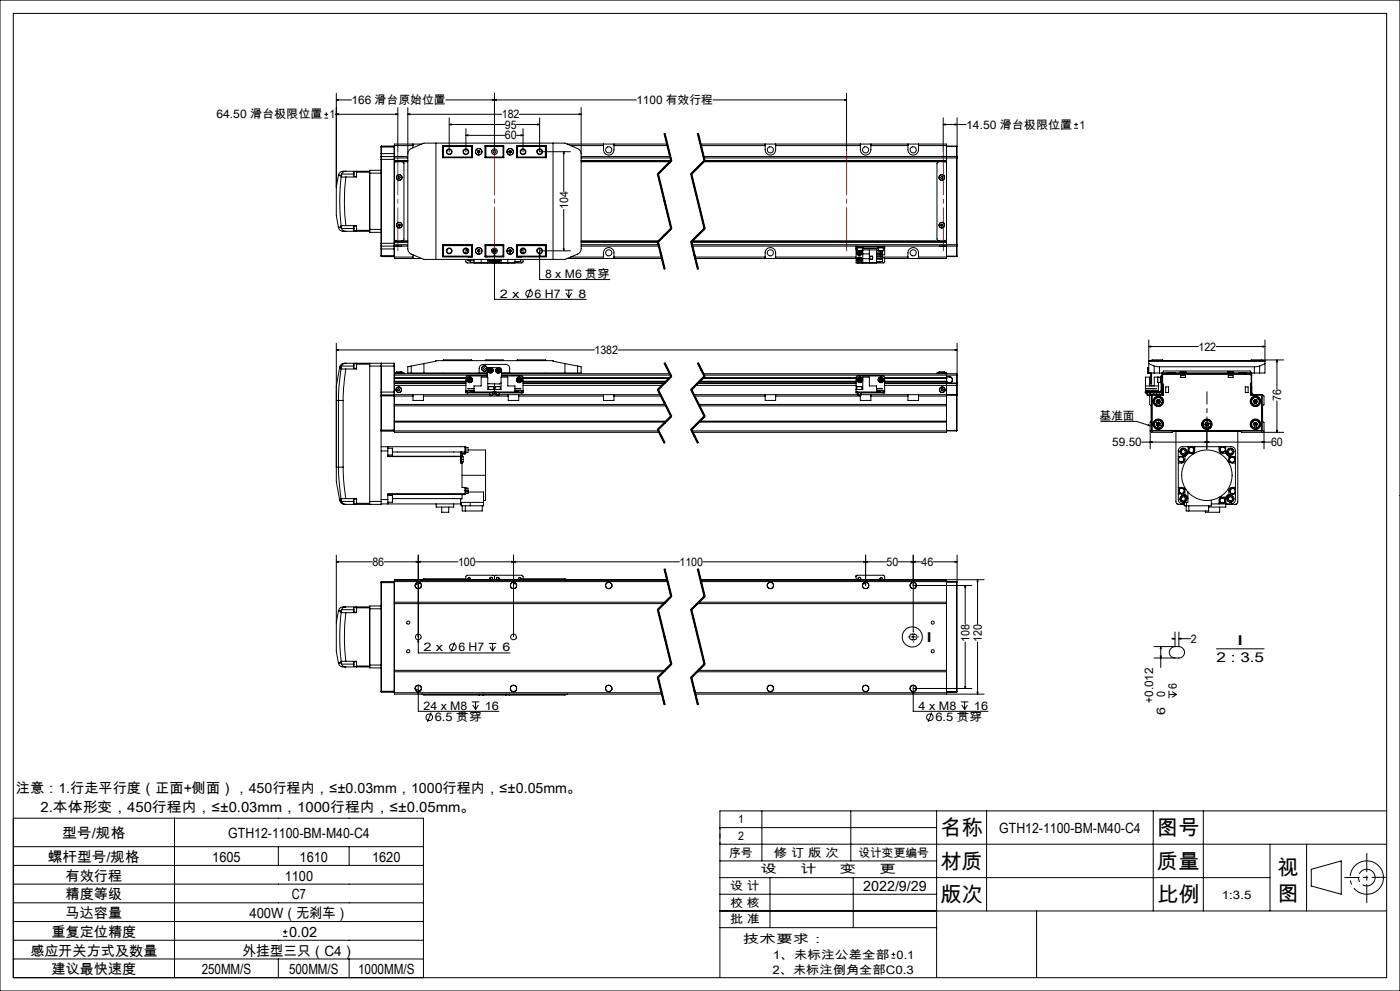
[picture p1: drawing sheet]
<svg xmlns="http://www.w3.org/2000/svg" width="420mm" height="297mm" viewBox="0 0 420 297" stroke-linecap="round" stroke-linejoin="round" font-family="sans-serif">
<defs><g id="words">
<g font-size="6.3">
<text x="282.1" y="250.3">名称</text>
<text x="347.1" y="250.3">图号</text>
<text x="282.1" y="260.3">材质</text>
<text x="347.1" y="260.3">质量</text>
<text x="383.3" y="262.1">视</text>
<text x="383.3" y="269.9">图</text>
<text x="282.1" y="270.3">版次</text>
<text x="347.1" y="270.3">比例</text>
</g>
<g font-size="4.2">
<text x="4.8" y="237.6">注意：1.行走平行度（正面+侧面），450行程内，≤±0.03mm，1000行程内，≤±0.05mm。</text>
<text x="12.2" y="243.3">2.本体形变，450行程内，≤±0.03mm，1000行程内，≤±0.05mm。</text>
<text x="18.6" y="251.3">型号/规格</text>
<text x="68.5" y="251.3">GTH12-1100-BM-M40-C4</text>
<text x="299.8" y="249.5">GTH12-1100-BM-M40-C4</text>
<text x="14.4" y="258.3">螺杆型号/规格</text>
<text x="19.7" y="263.9">有效行程</text>
<text x="63.7" y="258.3">1605</text>
<text x="85.5" y="263.9">1100</text>
<text x="89.9" y="258.3">1610</text>
<text x="111.7" y="258.3">1620</text>
<text x="19.7" y="269.5">精度等级</text>
<text x="87.6" y="269.5">C7</text>
<text x="259" y="267">2022/9/29</text>
<text x="19.7" y="275.2">马达容量</text>
<text x="74.9" y="275.2">400W（无刹车）</text>
<text x="15.5" y="280.8">重复定位精度</text>
<text x="86.7" y="280.8">0.02</text>
<text x="9.1" y="286.4">感应开关方式及数量</text>
<text x="72.7" y="286.4">外挂型三只（C4）</text>
<text x="15.5" y="292">建议最快速度</text>
<text x="60.5" y="292">250MM/S</text>
<text x="86.7" y="292">500MM/S</text>
<text x="107.4" y="292">1000MM/S</text>
</g>
<g font-size="4.1">
<text x="277.7" y="192.4">I</text>
<text x="371.1" y="193.3">I</text>
<text x="365" y="198.5">2 : 3.5</text>
</g>
<g font-size="3.5">
<text x="65" y="35.5">64.50 滑台极限位置 1</text>
<text x="105.5" y="31.2">166 滑台原始位置</text>
<text x="150.5" y="35.5">182</text>
<text x="190.9" y="31.2">1100 有效行程</text>
<text x="151.4" y="41.8">60</text>
<text x="151.4" y="38.6">95</text>
<text x="289.9" y="38.6">14.50 滑台极限位置 1</text>
<text x="170.4" y="62.7" transform="rotate(-90 170.4 62.7)">104</text>
<text x="163.5" y="83.3">8 x M6 贯穿</text>
<text x="149.9" y="89.2">2 x</text>
<text x="160.4" y="89.2">6 H7</text>
<text x="173.6" y="89.2">8</text>
<text x="178.3" y="106.1">1382</text>
<text x="359.5" y="105.1">122</text>
<text x="329.8" y="125.8">基准面</text>
<text x="384.4" y="120.1" transform="rotate(-90 384.4 120.1)">76</text>
<text x="333.7" y="133.7">59.50</text>
<text x="381.3" y="133.7">60</text>
<text x="111.7" y="169.6">86</text>
<text x="137.4" y="169.6">100</text>
<text x="203.9" y="169.6">1100</text>
<text x="266" y="169.6">50</text>
<text x="276.5" y="169.6">46</text>
<text x="127.1" y="195.2">2 x</text>
<text x="137.5" y="195.2">6 H7</text>
<text x="150.7" y="195.2">6</text>
<text x="290.9" y="192.4" transform="rotate(-90 290.9 192.4)">108</text>
<text x="294.5" y="192.4" transform="rotate(-90 294.5 192.4)">120</text>
<text x="357.2" y="192.7">2</text>
<text x="349.5" y="208.9" transform="rotate(-90 349.5 208.9)">0</text>
<text x="353" y="206.4" transform="rotate(-90 353 206.4)">6</text>
<text x="127.1" y="212.7">24 x M8</text>
<text x="145.5" y="212.7">16</text>
<text x="275.6" y="212.7">4 x M8</text>
<text x="292.2" y="212.7">16</text>
<text x="346" y="210.6" transform="rotate(-90 346 210.6)">+0.012</text>
<text x="349.5" y="214.2" transform="rotate(-90 349.5 214.2)">6</text>
<text x="130.4" y="216.2">6.5 贯穿</text>
<text x="280.6" y="216.2">6.5 贯穿</text>
<text x="221.4" y="246.8">1</text>
<text x="221.4" y="251.8">2</text>
<text x="218.8" y="256.8">序号</text>
<text x="232.2" y="256.8">修 订 版 次</text>
<text x="257.5" y="256.8">设计变更编号</text>
<text x="228.2" y="261.8">设</text>
<text x="240.1" y="261.8">计</text>
<text x="252" y="261.8">变</text>
<text x="263.9" y="261.8">更</text>
<text x="219.1" y="266.7">设 计</text>
<text x="366.6" y="269.3">1:3.5</text>
<text x="219.1" y="271.7">校 核</text>
<text x="219.1" y="276.7">批 准</text>
<text x="222.9" y="282.7">技术要求：</text>
<text x="231.8" y="287.3">1、未标注公差全部 0.1</text>
<text x="231.7" y="291.8">2、未标注倒角全部C0.3</text>
</g>
</g></defs>
<g fill="none" stroke="#000" stroke-width=".3">
<path d="M0 0h420v297h-420zM4 4h412v289h-412zM97.3 35.4h1.2M97.3 34.3h1.2M97.9 33.7v1.1M100.6 34.3h18.7M100.9 29.9l.6-.1v.3zM100.9 34.3l.6-.2v.3zM100.9 29.9h4.5M100.9 27.9v28.2M118.7 34.1l.6 .2-.6 .1zM119.3 32.2v13.3"/>
<path d="M122.3 34.3l.6-.2v.3zM122.3 32.2v42.4l.1 .6 .7 .8 4.1 1.7h42.3l4.3-1.9 .5-1.2v-42.4M122.3 34.3h28.2M134.8 37.3l.6-.2v.4zM134.8 37.3h16.6M134.8 35.3v10.2M139.8 38.6v6.9M147.7 29.8l.6 .1-.6 .2zM148.3 29.9l.6-.1v.3zM148.3 27.9v17.6M154.9 37.3h7M155.8 34.3h18.5"/>
<path d="M156.9 38.6v6.9M161.3 37.1l.6 .2-.6 .2zM161.9 35.3v10.2h9.2M173.7 34.1l.6 .2-.6 .1zM190.9 29.9h-57.2M199.4 40l2 8.2-4 4 4 16.3-4 4 2 8.1M199.5 40l2 8.1M209.4 40l2 8.2M209.5 40l2 8.1M213.9 29.9h40.1M253.4 29.8l.6 .1-.6 .2zM254 27.9v17.6"/>
<path d="M283 37.3l.6-.2v.4zM283 37.3h6.8M283 35.3v10.2M286.5 37.1l.6 .2-.6 .2zM287.1 35.3v11.8M322.3 38.4h1.1M322.3 37.3h1.1M322.8 36.8v1.1M100.9 56.1v8.5l.6 3.6M101.5 52.5h.1M101.5 52.5l.8 .1M101.5 52.5l-.6 3.6"/>
<path d="M102.3 52.6v.3M102.3 52.9a64.4 64.4 0 0 0 0 14.8M102.3 52.9l1.5 .2M102.4 52.2l-.1 .4M102.4 52.2h3.7M103.7 51.3h-.6a1.42 1.42 0 0 0-1.6 1.2M103.7 51.3l-.9 .3-.4 .6M103.7 51.3h7.2M103.8 53.1a62.9 62.9 0 0 0 0 14.5M106.1 52.2l.1 .7M106.2 51.5l-.1 .7M106.2 52.2v.7"/>
<path d="M106.2 51.5v.7M106.2 51.5h.8M106.2 52.9h.8M107 51.3v.3M107 51.6v1.5h-3.2M107 51.6h3.9M110.9 51.3v.3M110.9 51.6v17.4M110.9 51.9h3.4M114.3 47.8v4.1M114.3 51h-3.4v.3M114.3 47v.8"/>
<path d="M114.3 46v1M114.3 51.9v16.9M114.3 47.8h4M114.3 46h4M114.3 44.1h4M114.4 46.9v26.9M114.4 43.8v3.1M114.4 43.8l-.1 2.2M114.4 46.9h7.9M114.4 43.8h3.9M114.4 46.9l-.1 .1M118.3 46.9v26.9"/>
<path d="M118.3 43.8v3.1M118.3 46.9v.1M118.3 43.8h.1M118.3 46.9h.1M118.3 47v.8M118.3 47.8v25.1M118.3 48.1h4M118.3 43.6h5.6M118.3 47.3h4M118.8 46.9h1.7M119.6 52.9h.3l.2 .3-.2 .3h-.3l-.1-.3zM120.6 48.5l.6 .4v22.8l-.2 .3-.4 .2"/>
<path d="M122.3 48.5h-3.4l-.4 .1-.2 .4M122.3 46.1l.1-.7 .7-.7 4.1-1.8h42.3l4.1 1.8 .5 .5 .2 .9M123.9 43.2v1.1M126.5 43.2h-8.2v3.7M130.8 42.9v34.8M132.8 46.9h.1M132.8 43.7h8.9v3.6h-8.9zM132.9 43.8v3.5M132.9 43.8h8.8M132.9 43.8l.1 .1M133 43.9h8.5M133 47.1h8.5"/>
<path d="M133 43.9v3.2M133 47.1l-.1 .1h8.8M139.8 40.6l.6-.2v.3zM139.8 40.6h11.6M141.5 43.9l.1-.1v3.4l-.1-.1M141.5 43.9v3.2M143.3 45.3v.3M143.3 45.6l.3 .2M143.6 45.2l.3 .1M143.6 45.2l-.3 .1M143.9 45.3v.3M143.9 45.6l-.3 .2"/>
<path d="M145.5 43.7l.1 .1M145.5 43.7h5.6v3.6h-5.6zM145.5 43.8h5.6M145.5 47.2h5.6M145.6 43.8v3.4l.2-.1M145.6 43.8l.2 .1M145.8 43.9h5.1M145.8 47.1h5.1M145.8 43.9v3.2M150.9 43.9l.2-.1v3.4l-.2-.1M150.9 43.9v3.2M152.8 45.3v.3"/>
<path d="M152.8 45.6l.2 .2M153.1 45.2l.3 .1M153.1 45.2l-.3 .1M153.3 45.6l-.3 .2M153.4 45.3l-.1 .3M154.9 40.6h2M155 43.7h8.9v3.6h-8.9zM155 43.8h8.8M155.2 43.9l-.2-.1v3.4l.2-.1M155.2 43.9h8.4M155.2 47.1h8.4M155.2 43.9v3.2"/>
<path d="M155.6 43.7v.1M156.3 40.4l.6 .2-.6 .1zM163.6 43.9v3.2M163.6 47.1l.2 .1h-8.8M163.8 43.8v3.5M163.8 46.9h.1M163.8 43.8l-.2 .1M165.9 42.9v34.8M169.1 45.5l.2 .6h-.3zM169.1 45.5v11.9M170.1 43.2h30M171.2 43.6h9.8"/>
<path d="M174.3 48.5h26.7M174.3 46.9h26.7M174.3 48.1h27M174.3 47.3h26.9M181 43.2a3.2 3.2 0 0 0 .5 2.8 1.56 1.56 0 0 0 1.7 .4 1.56 1.56 0 0 0 1-1.5v-1.7M184.2 43.6h16M197.2 52.2l4 16.3M197.5 52.1l4 16.3M199.2 40l2 8.2M201.2 48l-4 4M201.5 48.3l-4 4M207.2 52.2l4 16.3"/>
<path d="M207.5 52.1l4 16.3M209.2 40l2 8.2M210.1 43.2h73.9v34.3h-18.6M210.3 43.6h19.3M211 46.9h75.9M211.1 48.5h72.3l.4 .1 .2 .4M211.1 47.3h75.8M211.2 48l-4 4M211.3 48.1h72.7M211.4 48.2l-4 4 4 16.3-4 4 2 8.1M211.5 48.3l-4 4M229.6 43.2v1.7a1.57 1.57 0 0 0 1.5 1.6 1.57 1.57 0 0 0 1.6-1.6v-1.7"/>
<path d="M232.7 43.6h25.4M258.1 43.2v1.7a1.59 1.59 0 0 0 1.6 1.6 1.59 1.59 0 0 0 1.6-1.6v-1.7M261.3 43.6h11.1M272.4 43.2a3.2 3.2 0 0 0 .4 2.8 1.58 1.58 0 0 0 1.8 .4 1.58 1.58 0 0 0 1-1.5v-1.7M275.6 43.6h8.4M281.7 48.5l-.4 .1-.2 .4v22.6l.2 .4 .4 .2M281.8 46.9h1.7M282.4 52.9h.4l.1 .4-.3 .2-.3-.1-.1-.3zM284 43.8h2.9M284 43.9h2.9M286.9 47.3h.2M286.9 46.9v.4"/>
<path d="M286.9 46.9l.2 .2M286.9 43.8l.2 .1h-.2M286.9 43.8v.1M286.9 43.9v3M286.9 47.3v26M287.1 47.1v.2M287.1 47.3v26M101.5 68.2a1.75 1.75 0 0 0 2.2 1.1M101.5 68.2h.1M102.3 68l.1 .5M102.3 68l-.8 .2M102.3 67.7v.3"/>
<path d="M102.4 68.5a1.35 1.35 0 0 0 1.3 .8M102.4 68.5h3.7M103.7 69.3h7.2M103.8 67.6l-1.5 .1M103.8 67.6h3.2v1.4M106.2 67.8h.1M106.1 69.1h.1M106.1 67.8v.7M106.1 68.5v.6M106.2 68.5v.7M106.2 67.8v.7M106.2 67.8h.8"/>
<path d="M106.2 69.2h.8M107 69v.3M107 69h3.9M110.9 69.3v.3h3.4M110.9 69v.3M110.9 68.8h3.4M114.3 68.8v4.1M114.3 72.9v.8M114.3 73.7v.9M114.3 74.6l.1 2.3M114.3 76.6h4M114.3 72.9h4"/>
<path d="M114.3 73.7l.1 .1M114.3 74.6h4M114.4 73.8v3.1M114.4 73.8h7.9M114.4 76.9h3.9M118.3 73.8v3.1M118.3 71.6l.5 .6h3.5M118.3 73.7h.1M118.3 72.9v.8M118.3 73.8v3.7h8.2M118.3 72.5h4M118.3 77h5.6"/>
<path d="M118.3 73.3h4M118.3 73.7v.1M118.3 76.8v.1M118.8 73.8h1.7M119.5 67.4l.2-.2 .3 .1 .1 .3-.3 .2-.3-.1zM123.9 76.4v1.1M132.8 73.8h.1M132.8 73.4h8.9v3.6h-8.9zM132.9 73.4v3.5M132.9 76.9h8.8M133 76.8h8.5M133 73.6v3.2"/>
<path d="M133 76.8l-.1 .1M133 73.6h8.5M139.8 77.7v.8l.3 .3h8M139.8 74.5v1.4M140.1 75.1h.4M140.1 74.6v.5M140.4 77h.1M140.4 77.7v.4h1.8M140.5 75.2l-.1 .3M140.6 78.1h.3M141.1 76.9v.1M141.1 78.1v.6h1.1"/>
<path d="M141.5 73.6l.1-.1v3.4l-.1-.1M141.5 73.6v3.2M141.7 73.5h-8.8l.1 .1M142.2 77.7v1.1h12.3v-1.1M143.3 75v.3M143.3 75.3l.3 .2M143.6 74.9l.3 .1M143.6 74.9l-.3 .1M143.9 75v.3M143.9 75.3l-.3 .2M144.4 77.7v1.1M145.5 73.4h5.6v3.6h-5.6z"/>
<path d="M145.5 76.9h5.6M145.5 73.5h5.6M145.6 76.9l-.1 .1M145.8 73.6l-.2-.1v3.4M145.8 76.8h5.1M145.8 73.6v3.2M145.8 73.6h5.1M145.8 76.8l-.2 .1M146.1 76.9v.1M146.2 76.9v.1M146.3 77.7v1.1M146.4 78h1.6"/>
<path d="M146.4 77.7v.3M146.8 76.9v.1M147 78l.2 .2M147.2 78v.2M147.5 78l.1 .1M147.6 78.1l-.4 .1M147.6 78v.1M147.9 75.1h.1M147.9 75.3l.1 .2M148 75.1h-.1M148 75v.1M148 77.7v.3"/>
<path d="M148.1 77.7a.74 .74 0 0 1-.6 .8 .74 .74 0 0 1-.9-.5 .76 .76 0 0 0 .9 .6 .76 .76 0 0 0 .6-.9M148.1 74.9h.5M148.3 76.1l.2 .6h-.3zM148.3 74.3v15.4h27.6M148.7 75.1h.1M148.7 78h.1M148.7 75v.1M148.7 77.7v.3M148.7 75.3l-.1 .2M148.7 78h1.5M149 78v.1M149 78.1l.4 .1"/>
<path d="M149.4 78v.2M149.6 78l-.2 .2M149.9 76.9v.1M150 78a.76 .76 0 0 1-.8 .5 .76 .76 0 0 1-.6-.8 .78 .78 0 0 0 .6 .9 .78 .78 0 0 0 .9-.6M150.2 78h.1M150.2 77.7v.3M150.3 77.7v1.1M150.5 76.9v.1M150.9 73.6l.2-.1v3.4l-.2-.1M150.9 73.6v3.2M152.3 77.7v1.1M152.8 75v.3"/>
<path d="M152.8 75.3l.2 .2M153.1 74.9l.3 .1M153.1 74.9l-.3 .1M153.3 75.3l-.3 .2M153.4 75l-.1 .3M155 73.4h8.9v3.6h-8.9zM155 76.9h8.8M155 73.5h8.8l-.2 .1M155.2 73.6l-.2-.1v3.4l.2-.1M155.2 76.8h8.4M155.2 73.6v3.2M155.2 73.6h8.4"/>
<path d="M155.6 76.9v.1M155.6 78.4v.3h-1.1M156.2 75.1h.3M156.2 77h.1M156.2 77.9v-.2v.7h-1.7M156.5 75.1h-.3M156.5 74.6v.5M156.9 77.7v.9l-.3 .2h-8M156.9 74.5v1.4M161.9 76.1l.2 .6h-.4zM161.9 74.3v9.5h21.1M161.9 75.2h9.2"/>
<path d="M163.6 73.6v3.2M163.6 76.8l.2 .1M163.8 73.4v3.5M163.8 73.8h.1M169 74.6h.3l-.2 .6zM169.1 62.8v12.4M170.1 77.5h28.5M171.2 77h9.8M174.3 72.2h23.4M174.3 72.5h23.1M174.3 73.8h23.4M174.3 73.3h23.3"/>
<path d="M181 77.5a3.2 3.2 0 0 1 .5-2.9 1.58 1.58 0 0 1 1.7-.3 1.58 1.58 0 0 1 1 1.5v1.7M184.2 77h14.3M197.2 72.5l2 8.2M197.5 72.4l2 8.2M201.2 68.3l-4 4M201.5 68.6l-4 4M207.2 72.5l2 8.2M207.4 72.5h76.6M207.5 72.4l2 8.2M207.6 73.3h79.3M207.7 73.8h79.2M208.5 77h21.1"/>
<path d="M208.6 77.5h48.2M211.2 68.3l-4 4M211.5 68.6l-4 4M229.6 77.5v-1.7a1.57 1.57 0 0 1 1.5-1.6 1.57 1.57 0 0 1 1.6 1.6v1.7M232.7 77h24.1M256.8 74h.4M256.8 74v.5M256.8 74.5v4.3h6.2v-3.9M256.8 73.8v.2M256.8 74.9h.4M256.8 74.5h.4M257.1 74v.3h1.7v-.3"/>
<path d="M257.2 75.1h.9M257.2 75.1h1.5M257.2 74.3v.8M257.2 73.8v.2M257.2 74h7.8M257.4 76l.4 .2M257.4 77.7l.1 .4M257.4 77.7l.4 .1M257.5 75.1a.76 .76 0 0 0-.4 1 .76 .76 0 0 0 1 .4 .76 .76 0 0 0 .4-1M257.5 75.6l-.1 .4M257.5 75.6l.3 .2M257.5 78.1l.4 .1"/>
<path d="M257.5 75.1a.75 .75 0 0 0-.4 1 .75 .75 0 0 0 1 .4 .75 .75 0 0 0 .4-1M257.7 77.4l.5 .1M257.7 77.4l-.3 .3M257.7 77.4l.1 .4M257.8 75.8l.4 .3M257.8 75.8v.4M257.8 75.8l-.4 .2M257.8 77.8l.4 .2M257.8 77.8l.1 .4M257.8 77.8l-.3 .3M257.9 75.4l.3 .2M257.9 75.4l-.4 .2"/>
<path d="M257.9 75.4l-.1 .4M258.2 75.1l.3 .4M258.2 76.1l-.4 .1M258.2 77.5v.5M258.2 77.5l-.4 .3M258.2 75.6v.5M258.2 75.6l-.4 .2M258.2 78l-.3 .2M258.7 75.1h-.6M258.7 74.3v.8M258.7 74.9l4.8 .1M258.7 74.5h4.8"/>
<path d="M258.8 74.9v3.9M258.8 76.1h2M258.8 77.5h2M260.8 74.9v3.9M260.9 76.8h.9v.9h-.9zM260.9 76.8v.9M261.8 76.8v.9M263 75.5h1.7v.4M263 76.2h1.7v.5h-1.7M263 77h1.7v.4h-1.7M263 77.7h1.7M263 75.9h1.7"/>
<path d="M263.4 74v.3h1.7v-.3M263.5 75.1h1.5M263.5 74.3v.8M264.1 77.4v.3l.3-.2 .3 .2M264.1 75.1v.4M264.1 76.7v.3M264.1 78.4v.3h-1.1M264.2 75.5h.4M264.3 77.5h.2M264.7 75.9l-.2 .3-.4-.3v.3M264.7 75.7v.2M264.7 77.7v.2"/>
<path d="M264.7 77.3h.7v1.2l-.4 .3h-8M264.7 77.7v.7h-1.7M264.7 77h7.7M265 74h.4M265 73.8v.2M265 74.3v.8M265 74.5h.4M265.4 74v.5M265.4 73.8v.2M265.4 74.5v1.9h-.7M272.4 77.5a3.2 3.2 0 0 1 .4-2.9 1.6 1.6 0 0 1 1.8-.3 1.6 1.6 0 0 1 1 1.5v1.7M275.6 77h8.4"/>
<path d="M281.8 73.8h1.7M282.2 67.4l.3-.2 .3 .1 .1 .3-.3 .2-.3-.1zM284 71.6l-.2 .4-.3 .2h-75.9M284 76.8h2.9M284 76.9h2.9M286.9 73.3h.2M286.9 73.3v.5M286.9 76.8h.2M286.9 76.8v.1M286.9 73.8v3M287.1 73.3v.3M287.1 73.6l-.2 .2"/>
<path d="M287.1 76.8l-.2 .1M287.1 73.6v3.2M159.3 86.6l-1.1 2.8M169.5 86.9h2.3M169.8 87.8l.8 1.4M170.6 86.9v2.3M171.5 87.8l-.9 1.4M100.9 104.9l.6-.2v.3zM100.9 102.9v37.1M100.9 104.9h77.4M101.9 110l-1 5.7v4.3h.6M101.9 110l.4 .1"/>
<path d="M102.3 110.5l-.6 5.6-.2 3.9M102.3 110.5l1.4 .1M102.3 110.1v.4M102.4 109.7l-.1 .4M102.4 109.7h3.7M103.7 110.6l-.6 5.6-.2 3.8M103.8 108.9h-.4a1.37 1.37 0 0 0-1.5 1.1M103.8 108.9l-.8 .1-.6 .7M103.8 108.9h14.5M106.1 110.4h.1M106.2 109l-.1 1.4M106.2 109v1.4"/>
<path d="M106.2 109h.8M106.2 110.4h.8M107 108.9v.2M107 109.1v1.5h-3.3M107 109.1h3.9M110.9 108.9v.8M110.9 109.7h7.4M110.9 109.7v40.6M114.3 108.9h.1M114.3 108.9l.1 9.5M114.3 117.5v.9M114.3 108.9v8.6"/>
<path d="M114.3 118.4v31.9M114.3 118.7h4M114.3 117.5h4M114.4 118.4v10.8M114.4 118.4h3.9M114.4 118.4h-.1M118.3 108.9v9.5M118.3 108.9v.8M118.3 118.4v10.8M118.3 118.4h.1M118.3 114.8v.1M118.3 109.7v2.7"/>
<path d="M118.3 111.8h.6M118.3 117.5v.8M118.3 118.3v11.3h79.5M118.3 118.3h5.6M118.3 118.7h5.6M118.3 112h27.9M118.3 114.3h21.5M118.3 113.4h21.5M118.3 112.4h27.9M118.3 114.9h21.5M118.3 114.8h21.5M118.3 115.5h21.5"/>
<path d="M118.3 112.4v2.4M118.3 114.9v2.6M119 111.5h.1M118.9 111.7h.1M118.9 111.7h1.7M118.9 111.5h1.4M118.9 111.8h1.7M118.9 111.5v.5M119 111.5h1.3M119.3 116.6l.4-.1 .2 .2v.3l-.6-.1zM120.3 111.5h.3M120.6 111.8h.1"/>
<path d="M120.6 111.5h.1M120.6 111.8h.6v.2M120.6 111.5v.5M123.4 111.8h20.4v-1.4a1.21 1.21 0 0 1 1.1-1.2h6.9a1.14 1.14 0 0 1 1.1 1.2v1.4h20.4M123.4 109.7l-1.1 .2v1.9h1.1M123.4 109.7v2.1M123.9 118.3h3.1M123.9 118.3v1.7h3.1v-1.7M127 118.3h19.9M127 118.7h25.5M127.2 109v2.8M132.9 108h8.7"/>
<path d="M132.9 108v.1M132.9 111.8v.2M139.8 114.3h-21.5l21.5 .1M139.8 113.3h-21.5h21.5M139.8 117.5h.4M139.8 117.5v.3h.4M139.8 117v.5M139.8 117h2.4M140.2 117.5h7.7M140.2 117.8h7.7M140.2 117.5v.3M140.5 113.6v.4"/>
<path d="M140.5 113.6l.4 .2M140.5 114l.4 .3M140.9 113.4l.4 .2M140.9 113.4l-.4 .2M140.9 113.4v.4M140.9 113.8l.4 .2M140.9 113.8v.5M140.9 113.8l-.4 .2M141.1 117.1v.2h1.1M141.3 113.6v.4M141.3 113.6l-.4 .2M141.3 114l-.4 .3"/>
<path d="M141.6 108v.1M142.2 117.5v-1.8h2.2v-2.7h1.9v3.7h4v-3.7h2v2.7h2.2v1.8M142.2 116.4h-1.8l1.8 .1M143.8 111.7h2.4M145.6 108h5.5M145.6 108v.1M146.1 112.7h-6.1l-.2 .3v4M146.1 113l.1-2.3 .5-.6 3.5 .2 .3 .5-.1 2.2M146.6 115.8l1.5 .1M146.6 115.8v.1M146.6 115.9h1.5M146.6 115.9v.8"/>
<path d="M146.8 110.9l.1 .4M146.8 110.9l.4 .1M146.9 118.4h.9M146.9 117.8v.6M146.9 111.3l.4 .1M147.1 110.6l-.3 .3M147.1 110.6l.4 .1M147.1 110.6l.1 .4M147.2 111l.1 .4M147.2 111l.4 .1M147.5 110.7l.1 .4M147.5 110.7l-.6 .6"/>
<path d="M147.6 111.1l-.3 .3M147.8 117.8v.6M147.8 118.3h1.1M147.9 117.5h.9M147.9 117.8h.4M147.9 117.5v.3M148.1 115.9v.8M148.3 117.8h.5M148.3 115v2.8M148.6 115.9h1.5M148.6 115.9v.8M148.6 115.8v.1"/>
<path d="M148.6 115.8h1.5M148.8 117.5h7.7M148.8 117.8h7.7M148.8 117.5v.3M148.9 118.4h.1M148.9 117.8v.6M149 118.4h.8M149 111l.2 .4M149 111l.9 .2M149.2 111.4l.4 .1M149.4 110.7l-.4 .3M149.4 110.7l.4 .1"/>
<path d="M149.4 110.7l.2 .8M149.8 118.4h-.8M149.8 118.3h2.7M149.8 117.8v.6M149.8 110.8l.1 .4M149.8 110.8l-.6 .6M149.9 111.2l-.3 .3M150.1 115.9h.1M150.1 115.9v.8M150.3 114.7l-.4 .4-3.6-.2M150.4 112.7h6.2l.3 .4v3.9M150.4 112.4h50.8"/>
<path d="M150.5 112h50.4M150.5 111.7h2.4M151.1 108v.1M152.5 118.3h3.1M152.5 118.3v1.7h3.1v-1.7M154.5 116.4h1.7l-1.7 .1M155 108h8.8M155 108v.1M155.4 113.7v.4M155.4 113.7l.7 .3M155.4 114.1l.4 .2M155.6 117.1v.2h-1.1"/>
<path d="M155.6 118.3h25.4M155.6 118.7h25.4M155.7 113.4l.4 .2M155.7 113.4l-.3 .3M155.7 113.4l.1 .9M156.1 113.6v.4M156.1 113.6l-.7 .5M156.1 114l-.3 .3M156.5 117.5h.4M156.5 117.5v.3M156.9 117.5v.3h-.4M156.9 117v.5"/>
<path d="M156.9 114.3h42.9M156.9 113.3h43.9M156.9 114.3h43M156.9 113.4h43.9M156.9 117l-2.4 .1M156.9 114.9h42.3M156.9 114.8h42.5M156.9 115.5h41.7M156.9 114.4h42.9M156.9 113.3h44M163.8 108v.1M163.8 111.8v.2"/>
<path d="M169.5 109l-3.6-.7v-.2h-35.1v.2l-7.4 1.4M169.5 109v2.8M169.5 109l3.8 .7M173.3 109.7l1 .2v1.9h-1M173.3 109.7v2.1M181 118.3h3.2M181 118.3v1.7h3.2v-1.7M184.2 118.3h13.9M184.2 118.7h14.1M185.4 104.9h101.7M197.2 116.9l4 7.9M197.5 116.7l4 8"/>
<path d="M199.2 108.9l2 4M199.4 108.8l2 4-4 4 4 8-4 4 2 3.9M199.5 108.7l1 2M200.5 110.7l1 2zM201.2 112.7l-4 4M201.5 112.9l-4 4M207.2 116.9l4 7.9M207.5 116.7l4 8M208.1 118.3h21.5M208.3 118.7h21.3M208.7 115.5h48.1M209.2 108.9l2 4"/>
<path d="M209.2 114.9h47.6M209.4 108.8l2 4-4 4 4 8-4 4 2 3.9M209.4 114.8h47.4M209.5 108.7l2 4M209.8 114.4h47M209.8 114.3h47M209.9 114.3h46.9M210.7 113.4h46.1M210.8 113.3h46M210.9 113.3h45.9M211 112h75.9M211.2 112.4h75.7"/>
<path d="M211.2 112.7l-4 4M211.5 112.9l-4 4M229.6 118.3h3.1M229.6 118.3v1.7h3.1v-1.7M232.7 118.3h24.7M232.7 118.7h25.4M256.8 117.5h.4M256.8 116.7h2v-3.7h2v2.7h2.2v1.8M257.1 115.8l1.5 .1M257.1 115.8v.1M257.1 115.9h1.5M257.1 115.9v.8"/>
<path d="M257.2 117.5h7.8M257.2 117.5v.3M257.2 117.8h7.8M257.4 118.4h.1M257.4 117.8v.6M257.5 118.4h.8M257.6 113.9l.3 .4M257.7 113.6l-.1 .3M257.7 113.6l.3 .2M258 113.8l-.4 .1M258 113.8l.3 .3M258 113.8l-.1 .5"/>
<path d="M258.1 113.4l.3 .3M258.1 113.4l-.4 .2M258.1 113.4l-.1 .4M258.3 118.3h3M258.3 118.4h-.8M258.3 117.8v.6M258.3 114.1l-.4 .2M258.4 113.7l-.1 .4M258.4 113.7l-.4 .1M258.6 115.9v.8M261.3 118.3h11.1M261.3 118.3v1.7h-3.2v-1.6"/>
<path d="M261.3 118.7h11.1M263 116.4h1.7l-1.7 .1M263.9 113.7v.4M263.9 113.7l.8 .3M263.9 114.1l.4 .2M264.1 117.1v.2h-1.1M264.2 113.4l.4 .2M264.2 113.4l-.3 .3M264.2 113.4l.1 .9M264.6 113.6l.1 .4M264.6 113.6l-.7 .5M264.7 114l-.4 .3"/>
<path d="M265 117.5h.4M265 117.5v.3M265.4 113.3h18.6M265.4 117.5v.3h-.4M265.4 117v-4l-.3-.3h-7.9l-.4 .3v4.8h.4M265.4 117v.5M265.4 114.3h18.6M265.4 113.4h18.6M265.4 117l-2.4 .1M265.4 114.9h21.5M265.4 115.5h21.5M272.4 118.3h3.2"/>
<path d="M272.4 118.3v1.7h3.2v-1.7M275.6 118.3h11.3M275.6 118.7h8.4M281.7 111.5h.1M281.7 111.7h.1M281.7 111.8h-.6v.2M281.7 111.7h1.7M281.7 111.5h1.7M281.7 111.5v.5M281.7 111.8h1.7M282.6 116.5l.3 .1 .1 .3-.2 .2-.3-.1-.1-.3zM283.4 111.8h.1"/>
<path d="M283.4 111.5h.1M283.4 111.8h.6v3M283.4 111.5v.5M284 114.3l-18.6 .1M284 114.8v14.8h-76.2M284 114.3h.1M284 113.3h.1M284 114.8h.1M284 118.4h2.9M284 112.9h.8M284 114.8h2.9M284 113h.8"/>
<path d="M284.8 112.9a.99 .99 0 0 1 1 .8 .99 .99 0 0 1-.8 1.1M284.8 113a.88 .88 0 0 1 .9 .8 .88 .88 0 0 1-.9 .9M284.8 112.9v.1M284.8 114.7v.1M284.8 114.7l-19.4 .1M286.5 104.7l.6 .2-.6 .1zM286.9 118.3l.2 .1h-.2M286.9 118.3v.1M286.9 114.8h.2M286.9 112l.2 .1-.2 .3M286.9 112v.4M286.9 114.8v.1"/>
<path d="M286.9 114.9v.6M286.9 112.4v2.4M286.9 115.5v2.8M286.9 118.4v10.6M287.1 114.9h-.2M287.1 114.8h.1M287.1 114.9v.6h-.2M287.1 102.9v26.1M343.6 115.7h3.9M343.7 117.1h3.8v.2h-3.8zM344 117.5h-.4v.3h.4M344 117.5h3.9"/>
<path d="M344 116.4l.7 .1zM344 117.8h1.2M344 117.5v.3M344.1 118.4h.9M344.1 117.8v.6M344.3 110.3l.1 1.6M344.4 110.3h-.1M344.4 110.2l-.1 .1M344.4 110.3v1.6M344.4 110.2v.1M344.4 110.3h.2M344.4 110.2h.2"/>
<path d="M344.6 103.9l.6-.2v.3zM344.6 101.9v9.9M344.6 103.9h14.9M344.6 108.1h34.9M344.6 108.3h34.9M344.6 109l1.7 .7M345 116.4l.4 .1zM345 117.8v.6M345.2 117.8h.8M345.2 117.5v.3M345.2 114.5v.6h.3v-.6M345.2 114.5h.3"/>
<path d="M345.2 111.8v2.7M345.5 118.4h.2M345.5 108h3.4M345.5 108v.1M345.5 111.8v2.7M345.5 118.4v10.6M345.7 118.4h3.3M345.7 118.4v10.6M345.7 116.4l.4 .1zM346 117.5v.3M346 117.8h1.9M346.1 117.8v.5"/>
<path d="M346.3 109.7l1.5 .2M346.3 111.8h1.5M346.3 111.8l-1.9 .1M346.3 109.7v2.1M346.5 116.4l.4 .1zM347 117.8v.5M347.3 113.1v1.5zM347.3 119.7l.6 .1M347.3 119.7l-.4 .5M347.3 119.7l.2 .6M347.3 114.6h.8M347.5 113v.1"/>
<path d="M347.5 114.6v2.9M347.8 111.8h.9M347.8 109.9h28.5M347.8 109.9v1.9M347.9 117.5v.3M347.9 119.8l.3 .6M347.9 119.8l-.8 1M348.1 113v1.7h.2M348.3 117l-.4 .5M348.3 113h-2v2.6h-1.4v-2.6h-1.3v4.5M348.3 117h.3M348.3 113.1h.4"/>
<path d="M348.3 113.1v3.9M348.6 117.2l-.7 .6M348.6 117.6l-.5 .7M348.7 116v1.6M348.7 112.7h-.4v.4M348.7 116h.1M348.7 117.6h.1M348.7 111.8v4.2M348.7 111.8l.4-.6h26l.4 .6M348.7 114.9l.1 .6M348.7 111.7h26.7M348.7 117.6l-.4 .7"/>
<path d="M348.7 111.7v.5M348.7 115v1M348.8 116h.1M348.8 114.9l.2 .6M348.8 114.8h.1M348.8 114.9h-.1M348.8 114.8l-.1 .1M348.8 116v1.6M348.8 112.4v2.4M348.8 117.6h.1M348.8 115.5h.2M348.8 118.3l.2 .1"/>
<path d="M348.8 118.3h-3.5l-.4 .4v2.5l.4 .4v4.6l-.2 .3v8M348.8 115.5v2.8M348.9 108v.1M349 115.5v2.9M349.1 112.1l-.3 .3M349.1 112v.1M349.1 112l-.4 .2 .1 .2M349.1 112h26M349.1 112.1h26M349.7 116h.9v1.6h-.9zM350.2 112v-.2h.6v.2M352.5 111.7v.1"/>
<path d="M354 111.7l.1 .1M354 111.5h1.1M354 111.7h1.8M354 111.5v.2M354.2 112.6h1.4v.5h-1.4zM355.1 111.5h-1.1M355.1 111.5h.7M355.8 111.7l-.1 .1M355.8 111.5v.2M364.8 103.9h14.7M368.3 111.7l.1 .1M368.3 111.7h1.8"/>
<path d="M368.3 111.5h1.2M368.3 111.5v.2M368.5 112.6h1.4v.5h-1.4zM369.4 111.5h-1.1M369.4 111.5h.6M370 111.5h.1M370.1 111.7l-.1 .1M370.1 111.5v.2M371.7 111.7v.1M373.3 112v-.2h.6v.2M373.6 116h.8v1.6h-.8zM375.1 112.1l.3 .3"/>
<path d="M375.1 112l.3 .2v.2M375.1 112v.1M375.1 115.5h.2M375.1 118.4h3.4M375.1 115.5v2.9M375.2 108h3.4M375.2 108v.1M375.3 117.6h.1M375.3 118.3l-.2 .1M375.3 118.3h3.5l.4 .4v2.5l-.4 .4v4.6l.4 .4v7.9M375.3 115.5v2.8M375.3 116h.1"/>
<path d="M375.3 114.9l-.2 .6M375.3 114.9h.2M375.3 116v1.6M375.3 116h.2M375.3 117.6h.2M375.4 114.8l-.1 .1M375.4 114.8l.1 .1M375.4 112.4v2.4M375.4 111.7v.5M375.4 115v1M375.4 117.6l.4 .7M375.5 116v1.6"/>
<path d="M375.5 114.9l-.2 .6M375.5 117.6l.5 .7M375.5 111.8h.8M375.5 111.8v4.2M376.3 111.8h1.6M376.3 109.9v1.9M376.4 119.7l.6 .1M376.4 119.7l-.4 .5M376.4 119.7l.5 1.2M377 119.8l.3 .6M377 119.8l-.4 .5M377.9 109.7l-1.6 .2"/>
<path d="M377.9 109.7v2.1M378.5 118.4h.1M378.5 107.9l.1 .1M378.5 118.4v10.6M378.6 108v.1M378.6 118.4v10.6M378.9 103.7l.6 .2-.6 .1zM379.5 101.9v9.9h-1.6M379.5 109l-1.6 .7M383.1 107.9l.1 .6h-.3zM383.1 107.9v8.7M385.1 107.9l-9.9 .1"/>
<path d="M101.5 120h1.4M101.5 120v20M102.9 120v20M114.3 133.9h25.2v1.6M114.3 135.1h2M114.3 128.9h4M114.3 129.1l.1 .1M114.4 129.2h3.9M116.3 133.9v1.2M116.3 135.1v1.7l22.7 .1v.8M116.3 136.4h1.4M116.3 134.3h1.4"/>
<path d="M116.3 136.7h21.9M117.7 134.3l.1 2M117.7 136.4h.1M117.7 134.3v2.1M117.8 135.5h21.7M118.3 121.2h81.3M118.3 121.6h81.5M118.3 126.5h81.3M118.3 126.2h81.6M138.2 137.7v1.1h.4M138.2 136.7v1M138.2 135.5h.1"/>
<path d="M138.2 135.5v1.2M138.2 133.8v.1M138.2 137.7h.8M138.2 136.6h.4M138.4 136.8v1.7h-.2M138.6 138.5v.3M138.6 138.8v7.3h.9v1.9M138.6 136.6v.3M139 137.7v.8h-.6M139.5 135.5v.4M139.5 135.9h-.9v.7M139.5 134h.3v1.7"/>
<path d="M139.5 135.9v.2h-.9M139.6 134v1.7M139.8 134.1h.6v1.5l-.9 .1M140.4 134.9h5.3v7.5M197.2 128.8l2 4M197.5 128.7l2 4M197.6 129.1l-79.3 .1M201.2 124.6l-4 4M201.5 124.9l-4 4M207.2 128.8l2 4M207.5 128.7l2 4M207.5 129.1h79.4"/>
<path d="M209.6 121.2h74.4M209.6 126.5h74.4M209.8 121.6h74.2M209.9 126.2h74.1M211.2 124.6l-4 4M211.5 124.9l-4 4M284 129h2.9M286.9 129h.2M286.9 129v.1M287.1 129l-.2 .1M330.2 126.3h10.7l4.2 1.3M342.5 132.5h38.8"/>
<path d="M344.5 127.3l.6 .3h-.6zM345.1 132.5l.6-.1v.2zM345.1 129.1l.4 .5h6.1l.5-.5M345.5 129h.2M345.5 129l.2 .1M345.7 129v.1M345.7 129.1h32.8M345.7 129h32.8M346.9 120.2l.2 .6M346.9 120.2l.6 .1M346.9 127.4l.5 .4M347 126.7l-.1 .7"/>
<path d="M347 126.7l.5 .4M347.1 120.8l.6 .1M347.5 127.1l.5 .5M347.5 127.1l-.6 .3M347.5 127.1l-.1 .7M347.5 120.3l.2 .6M347.5 120.3l.7 .1M347.6 126.5l.5 .4M347.6 126.5l-.6 .2M347.6 126.5l-.1 .6M348 127.6l-.6 .2M348.1 126.9l-.1 .7"/>
<path d="M348.1 126.9l-.6 .2M348.2 120.4l-.5 .5M352 129.2h20.1M352.8 129.2v21.1a.91 .91 0 0 0 .8 .9h1.7M353.5 137.8v11.9a1.42 1.42 0 0 0 1.8 1.3M354.4 135l.6-.3 .6 .3v.7l-.6 .3-.6-.3zM356.3 135.9l-.8 .7v1.2a.96 .96 0 0 1-1 1h-1M356.3 135.9h1.5l.1 .2M356.4 135.5l-.1 .4M356.4 135.5a1.98 1.98 0 0 1-2.5 1.3h-.4M356.5 133.9l-.1 1.6M357.4 134a.85 .85 0 0 0-.8 .9 .85 .85 0 0 0 .8 .8"/>
<path d="M357.4 134a.85 .85 0 0 1 .9 .9 .85 .85 0 0 1-.9 .8M357.4 134a.85 .85 0 0 0-.9 .9 .85 .85 0 0 0 .9 .8M358.4 133.9v1.2l-.3 .5 .2 .3M361.4 127.3l.4 .5M361.5 132.4l.6 .1-.6 .1zM361.6 126.6l-.2 .7M361.6 126.6l.5 .5M362.1 132.5l.6-.1v.2zM362.1 128.7v5.8M362.1 127.1l-.7 .2M362.1 127.1l.4 .5M362.3 126.5l.4 .5"/>
<path d="M362.3 126.5l-.7 .1M362.3 126.5l-.5 1.3M362.5 127.6l-.7 .2M362.7 127l-.2 .6M362.7 127l-.6 .1M365.7 133.9v1a.96 .96 0 0 0 1 1h1.1l.9 .7M366.7 133.9h-11.9a1.27 1.27 0 0 0-1.3 1.2v2.4M367 133.9h2.4a1.21 1.21 0 0 1 1.2 1.2v12M367.7 133.9v1a1.55 1.55 0 0 0 1.3 1.8M368.6 138.6l.3-.1 .4 .2 1.3 .1M368.7 136.6l.3 .1M368.7 136.6v1.5l-.3 .2"/>
<path d="M368.8 134.8h.7l.3 .6-.3 .5h-.7l-.3-.5zM369 136.7l1.6 .1M371.3 129.2v21.1a.91 .91 0 0 1-.8 .9h-2.8M372.1 129.1l.4 .5h12.6M376 120.2l.2 .6M376 120.2l.6 .1M376 127.2l.3 .5M376.2 120.8l.7 .1M376.3 126.6l-.3 .6M376.3 126.6l.3 .5M376.6 120.3l-.4 .5M376.6 120.3l.7 .1"/>
<path d="M376.6 127.1l-.3 .6M376.6 127.1l.4 .6M376.9 126.6l.4 .5M376.9 126.6h-.6M376.9 126.6l-.3 .5M377 127.7h-.7M377.3 120.4l-.4 .5M377.3 127.1l-.3 .6M377.3 127.1l-1.3 .1M378.5 129v.1M378.5 129h.1M378.6 132.4l.6 .1-.6 .1z"/>
<path d="M378.6 129l-.1 .1M379.2 129.1l-.4 .5M382.9 129h.3l-.1 .6zM383.1 120.2v9.4M100.9 140v4.3l1 5.7M100.9 140h.6M101.5 140h1.4M101.5 140l.8 9.5M101.9 150a1.54 1.54 0 0 0 1.9 1.2M102.3 149.5v.4M102.3 149.9l.1 .4M102.3 149.9l-.4 .1"/>
<path d="M102.4 150.3l.6 .7 .8 .2M102.4 150.3h3.7M102.9 140l.2 3.8 .6 5.6M103.7 149.4l-1.4 .1M103.7 149.4h3.3v1.4M106.2 149.6v1.4M106.2 149.6h.8M106.2 151h.8M107 150.8v.4M107 150.8h3.9M110.9 150.3v.9M110.9 150.3h3.4"/>
<path d="M114.3 150.3v.9h-10.5M114.3 149.7h2M116.3 149.7v1.3M116.3 150.5h1.4M116.3 148.5h1.4M116.3 148.1h23.2M117.7 150.5h.1M117.7 148.5v2M117.8 148.5h.1M117.8 148.5v2M117.8 149.4l20.4 .1M130.8 151v1h5.3v-1"/>
<path d="M132.5 152v1.5h2.1v-1.5M138.2 151h.1M138.2 150.6h6.9M138.2 149.5v1.5M138.6 142.4h7.1M138.7 151.6v1.5h6v-1.5M139.5 148v.1M139.5 146.2l.3 .1v1.6M139.5 148.1l-.9 .1v1.3h-.4M139.5 148h-23.2v1.7M139.5 147.1h.9M139.6 151.6v1.5"/>
<path d="M139.6 146.2l-.1 1.8M139.8 146.3h.6v.8M140.4 147.1v.8h-.8M140.4 147.5h4.7v4.1h-6.8v-.6h-24M141.1 150.6v1M145.7 142.4v7.6h-.6M353.1 151l.2 .2M353.5 148l2 .2M353.5 146.1h1.1l.6 .3 .3-.2M353.6 147.1a.86 .86 0 0 0 .9 .9 .86 .86 0 0 0 .9-.9M353.7 147.1a.85 .85 0 0 1 .8-.9 .85 .85 0 0 1 .9 .9M353.7 147.1a.85 .85 0 0 0 .8 .8 .85 .85 0 0 0 .9-.8"/>
<path d="M354.6 148.9h.7l.3 .6-.3 .6h-.7l-.3-.6zM355.5 148.2a1.37 1.37 0 0 1 .9 1.3M355.7 146.6l-.2 .1v1.5M355.8 151.6v1.5h6.8v-1.5M355.9 150.6v1M356.4 147.5v3.1h-1.1v1h8.1v-1.7M356.4 147.5h.1M356.7 151.6v1.5M365.8 149l.2 .3-.3 .5v1.2M365.9 152v1.5h-4.3v-.4M366.2 148.8l.2 .2h1.4M366.7 149.2a.85 .85 0 0 1 .9 .8 .85 .85 0 0 1-.9 .8"/>
<path d="M366.7 149.2a.85 .85 0 0 0-.8 .8 .85 .85 0 0 0 .8 .8M367.7 150.1v1.9h-5.1M367.8 149.4l-.1 1.6M367.8 149v.4M368.5 149.2l.6-.4 .6 .4v.6l-.6 .4-.6-.4zM370.6 146.1h-1a1.02 1.02 0 0 0-.9 1v1.1l-.9 .8M370.6 148l-1 .1a1.62 1.62 0 0 0-1.8 1.3M370.6 147.3v2.4a1.27 1.27 0 0 1-1.2 1.3h-6M371.1 151l-.3 .2M100.9 168.4l.6-.2v.3zM100.9 168.4h10.8M100.9 166.4v20.2"/>
<path d="M114.3 174.7h4M114.4 174.3l-.1 7.3M114.4 174.3v33.2M114.4 174.3h85.9M115.3 168.4h22.1M118.3 174.4v33.1M118.3 173.9h81.9M124.9 168.2l.6 .2-.6 .1zM125.5 168.4l.6-.2v.3zM125.5 166.4v29.3h27.5M126 174.7l-1.4 .7M139.8 173.7v-.9l.3-.4h7.9l.3 .4 .4-.4h7.9l.3 .3v1"/>
<path d="M139.8 173.5h-12.6l-.7 .2M140.4 173.5h.1M140.4 173.3v.2M140.4 173.5h.7M140.6 173.1h.3M140.7 173.7a.36 .36 0 0 1-.2-.5 .36 .36 0 0 1 .6 0 .36 .36 0 0 1-.2 .5M141.1 173.3v.2M147.1 173.7a.42 .42 0 0 1-.1-.6 .42 .42 0 0 1 .6 0 .42 .42 0 0 1 0 .6M148.1 172.5h.5M148.3 172.5v1.2M149.1 173.7a.41 .41 0 0 1-.1-.6 .41 .41 0 0 1 .6 0 .41 .41 0 0 1 0 .6M153.5 168.2l.6 .2-.6 .1z"/>
<path d="M154.1 166.4v24.5M154.1 168.4l.6-.2v.3zM154.1 174.6l.2 .3h.5M154.5 174.7v.3M155.6 173.3v.2M155.6 173.5h.6M155.8 173.7a.36 .36 0 0 1-.2-.5 .36 .36 0 0 1 .6 0 .36 .36 0 0 1-.2 .5M156.2 173.5h.1M156.2 173.3v.2M156.9 173.5h12.6l.6 .2M199.2 170.6l2 8.2M199.4 170.6l2 8.1-4 4 4 16.3-4 4 2 8.2"/>
<path d="M199.5 170.5l1 4.1M200.1 173.7h-81.8v34.3h80.3M200.5 174.6l1 4.1zM201.2 178.6l-4 4M201.5 178.8l-4 4M203.8 168.4h-61.1M209.2 170.6l2 8.2M209.4 170.6l2 8.1-4 4 4 16.3-4 4 2 8.2M209.5 170.5l2 8.2M210.1 173.7h85.1M210.2 173.9h73.8M210.3 174.3h76.6"/>
<path d="M211.2 178.6l-4 4M211.5 178.8l-4 4M256.8 172.8l.4-.4h7.8l.4 .4v.9M257 172.5h-.2v1.2M257.6 173.7a.43 .43 0 0 1-.1-.6 .43 .43 0 0 1 .6 0 .43 .43 0 0 1 0 .6M259.1 168.2l.6 .2-.6 .1zM259.7 168.4l.6-.2v.3zM259.7 166.4v9.1M259.7 174.6l-.3 .3h-.5M264.1 173.3v.2M264.1 173.5h.6M264.3 173.7a.36 .36 0 0 1-.2-.5 .36 .36 0 0 1 .6 0 .36 .36 0 0 1-.2 .5"/>
<path d="M264.7 173.3v.2M266 168.4h-55.1M273.4 168.2l.6 .2-.6 .1zM274 175.5h17.6M274 168.4l.6-.2v.3zM274 166.4v22.9M276.5 168.4h-7M280 168.4h7.1M284 173.7v34.3M284 174.5h2.9M286.5 168.2l.6 .2-.6 .1zM286.9 174.3l.2 .2h-.2"/>
<path d="M286.9 174.3v.2M286.9 174.5v32.8M287.1 166.4v40.9M289.6 175.5l.1 .6h-.3zM289.6 175.5v11.6M293.3 173.7l.1 .6h-.3zM293.3 173.7v13.4M100.9 186.6v8.6l.6 3.5M101.5 198.7a1.7 1.7 0 0 0 2.2 1.2M101.5 183.1h.1M101.5 198.7h.1M101.5 183.1l.8 .1"/>
<path d="M101.5 183.1l-.6 3.5M102.3 183.2v.3M102.3 198.6l.1 .4M102.3 198.6l-.8 .1M102.3 183.5l1.5 .1M102.3 183.5a64.4 64.4 0 0 0 0 14.8M102.3 198.3v.3M102.4 182.7l-.1 .5M102.4 199l.6 .7 .7 .2M102.4 199h3.7M102.4 182.7h3.7M103.7 181.9h-.6a1.42 1.42 0 0 0-1.6 1.2"/>
<path d="M103.7 181.9a1.39 1.39 0 0 0-1.3 .8M103.7 199.9h7.2M103.7 181.9h7.2M103.8 183.6a62.9 62.9 0 0 0 0 14.6M103.8 198.2l-1.5 .1M103.8 198.2h3.2v1.4M106.1 199.7h.1M106.1 182.7l.1 .8M106.1 199v.7M106.2 198.3l-.1 .7M106.2 182l-.1 .7M106.2 198.3v.7"/>
<path d="M106.2 182.7v.8M106.2 182v.7M106.2 198.3h.8M106.2 199.7h.8M106.2 182h.8M106.2 183.5h.8M107 199.6v.3M107 181.9v.3M107 182.2v1.4h-3.2M107 182.2h3.9M107 199.6h3.9M110.9 199.9v.3h3.4"/>
<path d="M110.9 199.6v.3M110.9 181.9v.3M110.9 182.2v17.4M110.9 199.3h3.4M110.9 182.5h3.4M114.3 199.3v.9M114.3 181.6h-3.4v.3M114.3 181.6v.9M114.3 182.5v16.8M118.3 180.5h81.3M118.3 180.9h80.9M125.5 191.8l.1 .6h-.3z"/>
<path d="M136.4 192.5l-1.1 2.8M146.6 192.9h2.3M146.9 193.8l.9 1.3M147.8 192.9v2.2M148.6 193.8l-.8 1.3M197.2 182.8l4 16.3M197.5 182.7l4 16.3M201.2 198.9l-4 4M201.5 199.2l-4 4M207.2 182.8l4 16.3M207.5 182.7l4 16.3M209.2 180.9h74.8"/>
<path d="M209.6 180.5h74.4M211.2 198.9l-4 4M211.5 199.2l-4 4M273.1 190.2a1.1 1.1 0 0 1 1.4-.2 1.1 1.1 0 0 1 .5 1.3 1.08 1.08 0 0 1-1.5 .5 1.08 1.08 0 0 1-.4-1.6zM273.3 190.9h1.4M274 190.2v1.4M289.6 192.4v13.9M293.3 192.4v15.6M346.2 193.8h7.5M348.1 196.6h.3l-.2 .6zM348.2 193.8l.2 .6h-.3zM348.2 193.8v6.3"/>
<path d="M351.5 191.4h1M351.9 191.3l.6 .1-.6 .2zM352.5 189.4v4.4a1.71 1.71 0 0 0-1.7 1.7 1.71 1.71 0 0 0 1.7 1.7M353.7 193.8a1.71 1.71 0 0 1 1.7 1.7 1.71 1.71 0 0 1-1.7 1.7h-7.5M353.7 191.4l.6-.1v.3zM353.7 189.4v4.4M353.7 191.4h3.5M364.9 194.4h14.3M114.3 200.2l.1 7.3M114.3 207.1h4M114.4 207.5h3.9M118.3 207.6h80.2"/>
<path d="M118.3 201.3h80.8M118.3 200.9h81.2M118.3 207.4v.1M124.6 206.4l1.4 .6M125.5 207.3l.1 .6h-.3zM125.5 205.3v7.9h24.2M126.5 208l.7 .3h16.6M129.4 213.5l-1.2 2.9M141.5 210.4h2.3M141.8 211.3l.9 1.3M142.7 210.4v2.2M143.5 211.3l-.8 1.3"/>
<path d="M143.8 208.3h1.1M143.8 208v.3M144.9 208.3h6.9M144.9 208v.3M151.8 208.3h1.1M151.8 208v.3M152.9 208v.3M170.1 208l-.6 .3h-16.6M197.2 203.1l2 8.1M197.5 203l2 8.1M207.2 203.1l2 8.1M207.5 203l2 8.1"/>
<path d="M208.5 207.6h75.5M209.1 201.3h74.9M209.5 200.9h74.5M274 207.3l.1 .6h-.3zM274 205.3v7.9h22.4M274 206.3h17.6M279.5 213.5l-1.1 2.9M284 207.3h2.9M284 207.5h2.9M286.9 207.3h.2M286.9 207.3v.2M287.1 207.3l-.2 .2"/>
<path d="M288.3 210.4h2.2M288.5 211.3l.9 1.3M289.4 210.4v2.2M289.4 205.7h.3l-.1 .6zM290.2 211.3l-.8 1.3M293.1 207.4h.3l-.1 .6zM295.2 208h-86.6M350.7 207v2.3M350.7 208.1h2.3M351.6 207.3l1.4 .8M353 208.1l-1.4 .9M4 245.2h123v47.8"/>
<path d="M4 253.7h123M4 259.4h123M52.4 245.2v47.8M83.5 253.7v5.7M104.7 253.7v5.7M216 253h200M216 248h65M216 258h65M228.6 243v15M255.2 243v15M281 243v50M296 243v30"/>
<path d="M346 243v30M361 243v30M381 253v20M392 253v20M416 243h-200v50M4 265h123M4 270.6h123M4 276.2h123M84.9 279.3h1.3M85.5 278.6v1.3M216 278h65M216 273h200"/>
<path d="M216 263h165M216 268h65M231 263v15M256 263v15M311 273v20M393.4 260.5l9-2.5v10l-9-2.5zM4 281.8h123M4 287.4h123M83.5 287.4v5.6M84.9 280.6h1.3M104.7 287.4v5.6M267.4 287.2h1.2"/>
<path d="M267.4 286h1.2M268 285.5v1.1"/>
<circle cx="119.8" cy="53.2" r=".84"/>
<circle cx="119.8" cy="53.2" r=".81"/>
<circle cx="134.8" cy="45.5" r=".72"/>
<circle cx="134.8" cy="45.5" r=".86"/>
<circle cx="139.8" cy="45.5" r=".71"/>
<circle cx="139.8" cy="45.5" r=".86"/>
<circle cx="143.6" cy="45.5" r=".95"/>
<circle cx="143.6" cy="45.5" r=".99"/>
<circle cx="148.3" cy="45.5" r=".85"/>
<circle cx="148.3" cy="45.5" r=".43"/>
<circle cx="153" cy="45.5" r=".99"/>
<circle cx="153.1" cy="45.5" r=".97"/>
<circle cx="156.9" cy="45.5" r=".71"/>
<circle cx="156.9" cy="45.5" r=".86"/>
<circle cx="161.9" cy="45.5" r=".87"/>
<circle cx="161.9" cy="45.5" r=".71"/>
<circle cx="182.6" cy="44.9" r=".93"/>
<circle cx="231.1" cy="44.9" r=".92"/>
<circle cx="259.7" cy="44.9" r=".92"/>
<circle cx="274" cy="44.9" r=".93"/>
<circle cx="282.5" cy="53.2" r=".85"/>
<circle cx="282.5" cy="53.2" r=".81"/>
<circle cx="119.8" cy="67.5" r=".86"/>
<circle cx="119.8" cy="67.5" r=".82"/>
<circle cx="134.8" cy="75.2" r=".72"/>
<circle cx="134.8" cy="75.2" r=".87"/>
<circle cx="139.8" cy="75.2" r=".71"/>
<circle cx="139.8" cy="75.2" r=".87"/>
<circle cx="143.6" cy="75.2" r=".95"/>
<circle cx="143.6" cy="75.2" r=".99"/>
<circle cx="148.3" cy="75.2" r=".85"/>
<circle cx="148.3" cy="75.2" r=".43"/>
<circle cx="153" cy="75.2" r=".99"/>
<circle cx="153.1" cy="75.2" r=".97"/>
<circle cx="156.9" cy="75.2" r=".71"/>
<circle cx="156.9" cy="75.2" r=".86"/>
<circle cx="161.9" cy="75.2" r=".87"/>
<circle cx="161.9" cy="75.2" r=".71"/>
<circle cx="182.6" cy="75.8" r=".93"/>
<circle cx="231.1" cy="75.8" r=".92"/>
<circle cx="257.8" cy="77.8" r=".74"/>
<circle cx="257.8" cy="77.8" r=".76"/>
<circle cx="274" cy="75.8" r=".93"/>
<circle cx="282.5" cy="67.5" r=".85"/>
<circle cx="282.6" cy="67.5" r=".81"/>
<circle cx="158.7" cy="88" r=".99"/>
<circle cx="119.6" cy="116.8" r=".85"/>
<circle cx="119.6" cy="116.8" r=".81"/>
<circle cx="140.9" cy="113.8" r=".78"/>
<circle cx="140.9" cy="113.8" r=".75"/>
<circle cx="140.9" cy="113.8" r=".85"/>
<circle cx="145.3" cy="110.5" r=".78"/>
<circle cx="145.3" cy="110.5" r=".87"/>
<circle cx="145.3" cy="110.5" r=".29"/>
<circle cx="147.2" cy="111" r=".75"/>
<circle cx="147.2" cy="111" r=".77"/>
<circle cx="149.5" cy="111.1" r=".77"/>
<circle cx="149.5" cy="111.1" r=".75"/>
<circle cx="155.8" cy="113.8" r=".75"/>
<circle cx="155.8" cy="113.8" r=".77"/>
<circle cx="155.8" cy="113.8" r=".86"/>
<circle cx="258" cy="113.8" r=".75"/>
<circle cx="258" cy="113.8" r=".77"/>
<circle cx="258" cy="113.8" r=".86"/>
<circle cx="264.3" cy="113.8" r=".77"/>
<circle cx="264.3" cy="113.8" r=".86"/>
<circle cx="264.3" cy="113.8" r=".74"/>
<circle cx="282.7" cy="116.8" r=".82"/>
<circle cx="282.7" cy="116.8" r=".86"/>
<circle cx="347.5" cy="120.3" r="1.22"/>
<circle cx="347.5" cy="127.2" r="1.18"/>
<circle cx="347.5" cy="120.3" r="1.19"/>
<circle cx="347.5" cy="127.1" r="1.21"/>
<circle cx="347.5" cy="127.2" r="1.56"/>
<circle cx="347.5" cy="120.3" r="1.56"/>
<circle cx="347.5" cy="127.1" r="1.43"/>
<circle cx="347.5" cy="120.3" r="1.43"/>
<circle cx="354.3" cy="137.7" r=".78"/>
<circle cx="354.3" cy="137.7" r=".84"/>
<circle cx="355" cy="135.4" r=".96"/>
<circle cx="355" cy="135.4" r="1.02"/>
<circle cx="357.4" cy="134.9" r=".78"/>
<circle cx="362.1" cy="127.2" r="1.56"/>
<circle cx="362.1" cy="127.1" r="1.18"/>
<circle cx="362.1" cy="127.1" r="1.21"/>
<circle cx="362.1" cy="127.1" r="1.43"/>
<circle cx="366.8" cy="134.7" r=".79"/>
<circle cx="366.8" cy="134.7" r=".84"/>
<circle cx="369.1" cy="135.4" r=".96"/>
<circle cx="369.1" cy="135.4" r="1.02"/>
<circle cx="369.6" cy="137.8" r=".79"/>
<circle cx="369.6" cy="137.8" r=".84"/>
<circle cx="376.6" cy="120.3" r="1.21"/>
<circle cx="376.6" cy="127.1" r="1.19"/>
<circle cx="376.6" cy="127.1" r="1.43"/>
<circle cx="376.6" cy="120.3" r="1.43"/>
<circle cx="376.6" cy="127.2" r="1.57"/>
<circle cx="376.6" cy="120.3" r="1.57"/>
<circle cx="376.6" cy="127.1" r="1.22"/>
<circle cx="376.7" cy="120.3" r="1.18"/>
<circle cx="354.5" cy="147.1" r=".78"/>
<circle cx="355" cy="149.5" r=".96"/>
<circle cx="355" cy="149.5" r="1.03"/>
<circle cx="362.1" cy="142.4" r="7.6"/>
<circle cx="366.7" cy="150" r=".78"/>
<circle cx="369.1" cy="149.5" r=".96"/>
<circle cx="369.1" cy="149.5" r="1.03"/>
<circle cx="369.8" cy="147.2" r=".78"/>
<circle cx="369.8" cy="147.2" r=".84"/>
<circle cx="125.5" cy="175.5" r=".97"/>
<circle cx="125.5" cy="175.5" r=".92"/>
<circle cx="147.3" cy="173.4" r=".35"/>
<circle cx="149.3" cy="173.4" r=".34"/>
<circle cx="154.1" cy="175.4" r=".97"/>
<circle cx="154.1" cy="175.5" r=".92"/>
<circle cx="182.6" cy="175.5" r=".99"/>
<circle cx="182.6" cy="175.5" r=".93"/>
<circle cx="231.1" cy="175.5" r=".97"/>
<circle cx="231.1" cy="175.5" r=".92"/>
<circle cx="257.8" cy="173.4" r=".35"/>
<circle cx="259.7" cy="175.5" r=".97"/>
<circle cx="259.7" cy="175.5" r=".92"/>
<circle cx="274" cy="175.5" r=".97"/>
<circle cx="274" cy="175.5" r=".92"/>
<circle cx="122.5" cy="186.6" r=".48"/>
<circle cx="122.5" cy="195.2" r=".48"/>
<circle cx="125.5" cy="190.9" r=".87"/>
<circle cx="135.9" cy="193.9" r=".98"/>
<circle cx="154.1" cy="190.9" r=".87"/>
<circle cx="273.7" cy="190.9" r="3"/>
<circle cx="279.8" cy="195.2" r=".47"/>
<circle cx="279.8" cy="186.6" r=".47"/>
<circle cx="125.5" cy="206.3" r=".97"/>
<circle cx="125.5" cy="206.3" r=".93"/>
<circle cx="128.8" cy="215" r=".99"/>
<circle cx="154.1" cy="206.3" r=".97"/>
<circle cx="154.1" cy="206.3" r=".93"/>
<circle cx="182.6" cy="206.3" r=".98"/>
<circle cx="182.6" cy="206.3" r=".94"/>
<circle cx="231.1" cy="206.3" r=".97"/>
<circle cx="231.1" cy="206.3" r=".93"/>
<circle cx="259.7" cy="206.3" r=".97"/>
<circle cx="259.7" cy="206.3" r=".93"/>
<circle cx="274" cy="206.3" r=".97"/>
<circle cx="274" cy="206.3" r=".93"/>
<circle cx="279" cy="215" r="1"/>
</g>
<path d="M412.4 262.3a2.5 2.5 0 0 0-4.1-1.1 2.5 2.5 0 0 0 1 4.2 2.5 2.5 0 0 0 3.2-2.9l-.1-.2" fill="none" stroke="#000" stroke-width=".3" stroke-dasharray="30.5 1.3 1.3 1.3" stroke-dashoffset="24.5" stroke-linecap="butt"/>
<path d="M414.8 261.5a5 5 0 0 0-8.3-2 5 5 0 0 0 2.2 8.3 5 5 0 0 0 6.2-6l-.1-.3" fill="none" stroke="#000" stroke-width=".3" stroke-dasharray="30.5 1.3 1.3 1.3" stroke-dashoffset="16.7" stroke-linecap="butt"/>
<g fill="none" stroke="#000" stroke-width=".3" stroke-dasharray="6.3 1.3 1.3 1.3 5.1">
<path d="M199.4 40l2 8.2M209.4 40l2 8.2M201.4 48.2l-4 4M211.4 48.2l-4 4M197.4 72.5l2 8.1M201.4 68.5l-4 4M207.4 72.5l2 8.1M211.4 68.5l-4 4M199.4 108.8l2 4M201.4 112.8l-4 4M209.4 108.8l2 4M211.4 112.8l-4 4"/>
<path d="M197.4 128.8l2 3.9M201.4 124.8l-4 4M207.4 128.8l2 3.9M211.4 124.8l-4 4M199.4 170.6l2 8.1M201.4 178.7l-4 4M209.4 170.6l2 8.1M211.4 178.7l-4 4M201.4 199l-4 4M211.4 199l-4 4M197.4 203l2 8.2M207.4 203l2 8.2"/>
</g>
<path d="M197.4 116.8l4 8M207.4 116.8l4 8" fill="none" stroke="#000" stroke-width=".3" stroke-dasharray="6.3 1.3 1.3 1.3 5.1" stroke-dashoffset="6.3"/>
<path d="M197.4 52.2l4 16.3M207.4 52.2l4 16.3M197.4 182.7l4 16.3M207.4 182.7l4 16.3" fill="none" stroke="#000" stroke-width=".3" stroke-dasharray="6.3 1.3 1.3 1.3 5.1" stroke-dashoffset="2.4"/>
<path d="M362.1 128.7v-11.3" fill="none" stroke="#000" stroke-width=".3" stroke-dasharray="30.5 1.3 1.3 1.3" stroke-dashoffset="26.8"/>
<path d="M272.6 190.9h-.2M274 189.4v-.1M274 192.3v.1M275.4 190.9h.2" fill="none" stroke="#000" stroke-width=".3" stroke-dasharray="30.5 1.3 1.3 1.3"/>
<path d="M410 255.7v14.9" fill="none" stroke="#000" stroke-width=".3" stroke-dasharray="30.5 1.3 1.3 1.3" stroke-dashoffset="25"/>
<path d="M403.4 263l12.6-.1" fill="none" stroke="#000" stroke-width=".3" stroke-dasharray="30.5 1.3 1.3 1.3" stroke-dashoffset="26.1"/>
<path d="M216 248v5" fill="none" stroke="#000" stroke-width=".3" stroke-dasharray="30.5 1.3 1.3 1.3" stroke-dashoffset="29.9"/>
<path d="M119.4 45.5v29.7M148.4 45.5v29.7M254 45.5v29.7M283 45.5v29.7" fill="none" stroke="#f00" stroke-width=".3" stroke-dasharray="30.5 1.3 1.3 1.3" stroke-dashoffset="17.5"/>
<g fill="#000">
<path d="M344.5 127.3l.6 .3h-.6z"/>
<path d="M122.3 34.3l.6-.2v.3zM173.7 34.1l.6 .2-.6 .1z"/>
<path d="M134.8 37.3l.6-.2v.4zM161.3 37.1l.6 .2-.6 .2z"/>
<path d="M286.5 37.1l.6 .2-.6 .2zM283 37.3l.6-.2v.4zM253.4 29.8l.6 .1-.6 .2zM148.3 29.9l.6-.1v.3zM361.5 132.4l.6 .1-.6 .1zM345.1 132.5l.6-.1v.2zM286.5 168.2l.6 .2-.6 .1zM274 168.4l.6-.2v.3zM353.7 191.4l.6-.1v.3zM351.9 191.3l.6 .1-.6 .2z"/>
<path d="M169.1 45.5l.2 .6h-.3zM169 74.6h.3l-.2 .6zM383.1 107.9l.1 .6h-.3zM382.9 129h.3l-.1 .6zM293.3 173.7l.1 .6h-.3zM293.1 207.4h.3l-.1 .6zM289.6 175.5l.1 .6h-.3zM289.4 205.7h.3l-.1 .6z"/>
<path d="M100.9 104.9l.6-.2v.3zM286.5 104.7l.6 .2-.6 .1zM139.8 40.6l.6-.2v.3zM156.3 40.4l.6 .2-.6 .1zM161.9 76.1l-.2 .6h.4zM148.3 76.1l-.1 .6h.3zM100.9 29.9l.6-.1v.3zM147.7 29.8l.6 .1-.6 .2zM100.9 34.3l.6-.2v.3zM118.7 34.1l.6 .2-.6 .1zM362.1 132.5l.6-.1v.2zM378.6 132.4l.6 .1-.6 .1zM125.5 168.4l.6-.2v.3zM153.5 168.2l.6 .2-.6 .1zM125.5 191.8l-.2 .6h.3zM125.5 207.3l-.2 .6h.3zM274 207.3l-.2 .6h.3zM100.9 168.4l.6-.2v.3zM124.9 168.2l.6 .2-.6 .1z"/>
<path d="M378.9 103.7l.6 .2-.6 .1zM344.6 103.9l.6-.2v.3z"/>
<path d="M154.1 168.4l.6-.2v.3zM259.1 168.2l.6 .2-.6 .1z"/>
<path d="M273.4 168.2l.6 .2-.6 .1zM259.7 168.4l.6-.2v.3z"/>
<path d="M348.2 193.8l.2 .6h-.3zM348.1 196.6h.3l-.2 .6z"/>
</g>
<use href="#words"/>
</svg>
